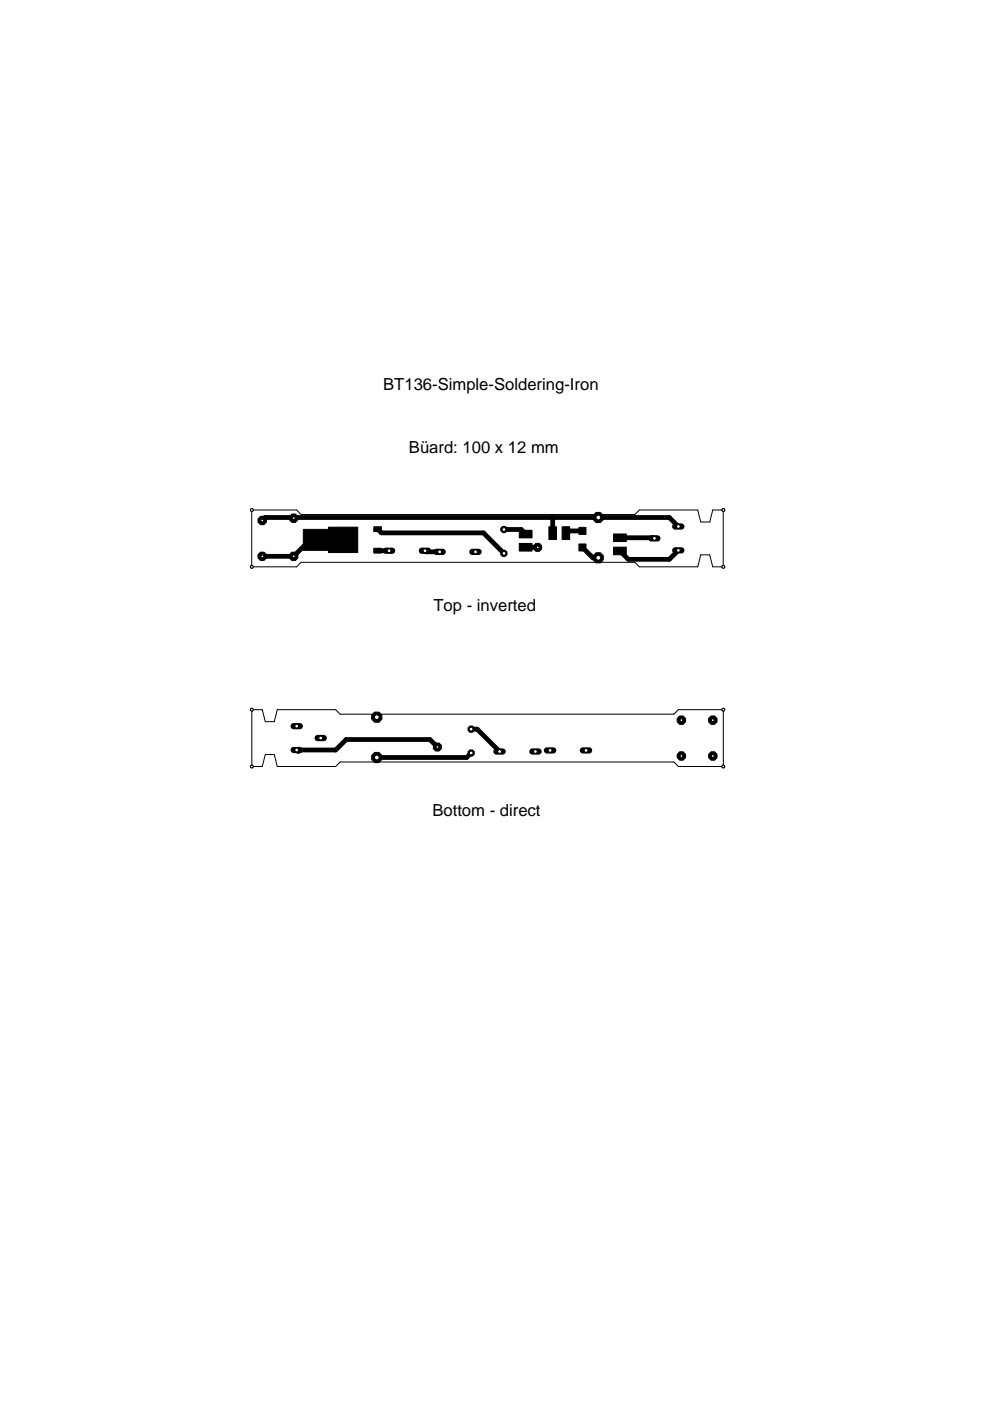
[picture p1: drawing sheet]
<svg xmlns="http://www.w3.org/2000/svg" width="210mm" height="297mm" viewBox="0 0 210 297" stroke-linecap="round" stroke-linejoin="round" font-family="sans-serif">
<defs><g id="words">
<g font-size="3.5">
<text x="81.2" y="82.7">BT136-Simple-Soldering-Iron</text>
<text x="86.7" y="96">Büard: 100 x 12 mm</text>
<text x="91.9" y="129.6">Top - inverted</text>
<text x="91.7" y="173">Bottom - direct</text>
</g>
</g></defs>
<path d="M64.3 112.2h6.4v4.5h-6.4zM69.7 111.8h6.1v5.4h-6.1zM79.3 111.7h1.6v1h-1.6zM79.3 116.2h1.6v1.1h-1.6zM110.1 115.2h2.7v1.6h-2.7zM110.1 112.4h2.7v1.6h-2.7zM116.4 111.7h1.6v2.7h-1.6zM119.2 111.7h1.6v2.7h-1.6zM122.8 115.3h1.4v1.5h-1.4zM122.8 111.8h1.4v1.5h-1.4zM130.1 113.2h2.7v1.6h-2.7zM130.1 116h2.7v1.6h-2.7z" fill="#000" stroke="#000" stroke-width=".21"/>
<g fill="none" stroke="#000" stroke-width="1">
<path d="M55.6 110.4l.6-.7h85.7l1.9 1.9M62.1 109.7l.2 .2M72.8 114.5h-7l-3.5 3.5h-6.7M80.1 116.7l2.4 .1M80.1 112.2l.8 .8h21.6l4.3 4.3M90.1 116.8l.2 .2h2.9M106.8 112.3h3.7l.9 .9M111.4 116h2.6M117.2 109.7v3.3M123.5 116.1l2.2 2.2h1.1M123.5 112.6h-3l-.5 .4M131.4 114h7.2l.1 .1"/>
<path d="M143.8 116.7l-1.9 1.9h-8.7l-1.8-1.8"/>
</g>
<path d="M81.8 116.8h1.3" fill="none" stroke="#000" stroke-width="1.3"/>
<circle cx="82.5" cy="116.8" r=".4" fill="#fff" stroke="#000" stroke-width=".21"/>
<path d="M89.4 116.8h1.4" fill="none" stroke="#000" stroke-width="1.3"/>
<circle cx="90.1" cy="116.8" r=".4" fill="#fff" stroke="#000" stroke-width=".21"/>
<circle cx="106.8" cy="117.3" r=".71" fill="#000" stroke="#000" stroke-width=".21"/>
<circle cx="106.9" cy="117.3" r=".4" fill="#fff" stroke="#000" stroke-width=".21"/>
<circle cx="106.8" cy="112.3" r=".71" fill="#000" stroke="#000" stroke-width=".21"/>
<circle cx="106.9" cy="112.3" r=".4" fill="#fff" stroke="#000" stroke-width=".21"/>
<path d="M143.2 116.7h1.3" fill="none" stroke="#000" stroke-width="1.3"/>
<circle cx="143.8" cy="116.7" r=".4" fill="#fff" stroke="#000" stroke-width=".21"/>
<path d="M138.1 114.1h1.3" fill="none" stroke="#000" stroke-width="1.3"/>
<circle cx="138.8" cy="114.1" r=".4" fill="#fff" stroke="#000" stroke-width=".21"/>
<path d="M143.2 111.6h1.3" fill="none" stroke="#000" stroke-width="1.3"/>
<circle cx="143.8" cy="111.6" r=".4" fill="#fff" stroke="#000" stroke-width=".21"/>
<circle cx="55.6" cy="110.4" r=".71" fill="#000" stroke="#000" stroke-width=".21"/>
<circle cx="55.6" cy="110.4" r=".4" fill="#fff" stroke="#000" stroke-width=".21"/>
<circle cx="55.6" cy="118" r=".71" fill="#000" stroke="#000" stroke-width=".21"/>
<circle cx="55.6" cy="118" r=".4" fill="#fff" stroke="#000" stroke-width=".21"/>
<circle cx="126.8" cy="118.3" r="1.17" fill="#000" stroke="#000" stroke-width=".21"/>
<circle cx="126.9" cy="118.3" r=".51" fill="#fff" stroke="#000" stroke-width=".21"/>
<circle cx="126.8" cy="109.7" r="1.17" fill="#000" stroke="#000" stroke-width=".21"/>
<circle cx="126.9" cy="109.7" r=".51" fill="#fff" stroke="#000" stroke-width=".21"/>
<path d="M92.5 117h1.4" fill="none" stroke="#000" stroke-width="1.3"/>
<circle cx="93.2" cy="117" r=".4" fill="#fff" stroke="#000" stroke-width=".21"/>
<path d="M100.1 117h1.4" fill="none" stroke="#000" stroke-width="1.3"/>
<circle cx="100.8" cy="117" r=".4" fill="#fff" stroke="#000" stroke-width=".21"/>
<circle cx="114" cy="116" r=".92" fill="#000" stroke="#000" stroke-width=".21"/>
<circle cx="114" cy="116" r=".3" fill="#fff" stroke="#000" stroke-width=".21"/>
<circle cx="55.6" cy="110.4" r=".96" fill="#000" stroke="#000" stroke-width=".21"/>
<circle cx="55.6" cy="110.4" r=".3" fill="#fff" stroke="#000" stroke-width=".21"/>
<circle cx="62.3" cy="109.9" r=".96" fill="#000" stroke="#000" stroke-width=".21"/>
<circle cx="62.3" cy="109.9" r=".3" fill="#fff" stroke="#000" stroke-width=".21"/>
<circle cx="55.6" cy="118" r=".96" fill="#000" stroke="#000" stroke-width=".21"/>
<circle cx="55.6" cy="118" r=".3" fill="#fff" stroke="#000" stroke-width=".21"/>
<circle cx="62.3" cy="118" r=".96" fill="#000" stroke="#000" stroke-width=".21"/>
<circle cx="62.3" cy="118" r=".3" fill="#fff" stroke="#000" stroke-width=".21"/>
<g fill="none" stroke="#000" stroke-width=".21">
<path d="M53.4 108.1h9.5l.9 1h70.8l1-1h12.3l.7 2.6h1.9l.6-2.6h2.2v12.1h-2.2l-.6-2.6h-1.9l-.7 2.6h-12.3l-1-1h-70.8l-.9 1h-9.5z"/>
<circle cx="153.4" cy="120.2" r=".3"/>
</g>
<circle cx="153.4" cy="120.2" r=".3" fill="#fff" stroke="#000" stroke-width=".21"/>
<circle cx="153.4" cy="108.1" r=".3" fill="none" stroke="#000" stroke-width=".21"/>
<circle cx="153.4" cy="108.1" r=".3" fill="#fff" stroke="#000" stroke-width=".21"/>
<circle cx="53.4" cy="108.1" r=".3" fill="none" stroke="#000" stroke-width=".21"/>
<circle cx="53.4" cy="108.1" r=".3" fill="#fff" stroke="#000" stroke-width=".21"/>
<circle cx="53.4" cy="120.2" r=".3" fill="none" stroke="#000" stroke-width=".21"/>
<circle cx="53.4" cy="120.2" r=".3" fill="#fff" stroke="#000" stroke-width=".21"/>
<path d="M92.7 158.4l-1.5-1.6h-17.8l-2.2 2.2h-8.3l.3 .3M99.9 154.6h1.3l4.7 4.7M99.9 159.7l-1 .9h-19" fill="none" stroke="#000" stroke-width="1"/>
<path d="M123.6 159.1h1.3" fill="none" stroke="#000" stroke-width="1.3"/>
<circle cx="124.3" cy="159.1" r=".4" fill="#fff" stroke="#000" stroke-width=".21"/>
<path d="M116 159.1h1.3" fill="none" stroke="#000" stroke-width="1.3"/>
<circle cx="116.6" cy="159.1" r=".4" fill="#fff" stroke="#000" stroke-width=".21"/>
<circle cx="99.9" cy="159.7" r=".71" fill="#000" stroke="#000" stroke-width=".21"/>
<circle cx="99.9" cy="159.7" r=".4" fill="#fff" stroke="#000" stroke-width=".21"/>
<circle cx="99.9" cy="154.6" r=".71" fill="#000" stroke="#000" stroke-width=".21"/>
<circle cx="99.9" cy="154.6" r=".4" fill="#fff" stroke="#000" stroke-width=".21"/>
<path d="M62.3 159h1.3" fill="none" stroke="#000" stroke-width="1.3"/>
<circle cx="62.9" cy="159" r=".4" fill="#fff" stroke="#000" stroke-width=".21"/>
<path d="M67.3 156.5h1.4" fill="none" stroke="#000" stroke-width="1.3"/>
<circle cx="68" cy="156.5" r=".4" fill="#fff" stroke="#000" stroke-width=".21"/>
<path d="M62.3 154h1.3" fill="none" stroke="#000" stroke-width="1.3"/>
<circle cx="62.9" cy="154" r=".4" fill="#fff" stroke="#000" stroke-width=".21"/>
<circle cx="151.1" cy="152.7" r=".71" fill="#000" stroke="#000" stroke-width=".21"/>
<circle cx="151.1" cy="152.7" r=".4" fill="#fff" stroke="#000" stroke-width=".21"/>
<circle cx="151.1" cy="160.3" r=".71" fill="#000" stroke="#000" stroke-width=".21"/>
<circle cx="151.1" cy="160.3" r=".4" fill="#fff" stroke="#000" stroke-width=".21"/>
<circle cx="79.9" cy="160.6" r="1.17" fill="#000" stroke="#000" stroke-width=".21"/>
<circle cx="79.9" cy="160.6" r=".51" fill="#fff" stroke="#000" stroke-width=".21"/>
<circle cx="79.9" cy="152.1" r="1.17" fill="#000" stroke="#000" stroke-width=".21"/>
<circle cx="79.9" cy="152.1" r=".51" fill="#fff" stroke="#000" stroke-width=".21"/>
<path d="M112.9 159.3h1.3" fill="none" stroke="#000" stroke-width="1.3"/>
<circle cx="113.5" cy="159.3" r=".4" fill="#fff" stroke="#000" stroke-width=".21"/>
<path d="M105.2 159.3h1.4" fill="none" stroke="#000" stroke-width="1.3"/>
<circle cx="105.9" cy="159.3" r=".4" fill="#fff" stroke="#000" stroke-width=".21"/>
<circle cx="92.7" cy="158.4" r=".92" fill="#000" stroke="#000" stroke-width=".21"/>
<circle cx="92.7" cy="158.4" r=".3" fill="#fff" stroke="#000" stroke-width=".21"/>
<circle cx="151.1" cy="152.7" r=".96" fill="#000" stroke="#000" stroke-width=".21"/>
<circle cx="151.1" cy="152.7" r=".3" fill="#fff" stroke="#000" stroke-width=".21"/>
<circle cx="144.5" cy="152.7" r=".96" fill="#000" stroke="#000" stroke-width=".21"/>
<circle cx="144.5" cy="152.7" r=".3" fill="#fff" stroke="#000" stroke-width=".21"/>
<circle cx="151.1" cy="160.3" r=".96" fill="#000" stroke="#000" stroke-width=".21"/>
<circle cx="151.1" cy="160.3" r=".3" fill="#fff" stroke="#000" stroke-width=".21"/>
<circle cx="144.5" cy="160.3" r=".96" fill="#000" stroke="#000" stroke-width=".21"/>
<circle cx="144.5" cy="160.3" r=".3" fill="#fff" stroke="#000" stroke-width=".21"/>
<g fill="none" stroke="#000" stroke-width=".21">
<path d="M53.4 150.5h2.2l.6 2.5h2l.6-2.5h12.4l.9 .9h70.8l.9-.9h9.6v12h-9.6l-.9-.9h-70.8l-.9 .9h-12.4l-.6-2.5h-2l-.6 2.5h-2.2z"/>
<circle cx="53.4" cy="162.5" r=".3"/>
</g>
<circle cx="53.4" cy="162.5" r=".3" fill="#fff" stroke="#000" stroke-width=".21"/>
<circle cx="53.4" cy="150.5" r=".3" fill="none" stroke="#000" stroke-width=".21"/>
<circle cx="53.4" cy="150.5" r=".3" fill="#fff" stroke="#000" stroke-width=".21"/>
<circle cx="153.4" cy="150.5" r=".3" fill="none" stroke="#000" stroke-width=".21"/>
<circle cx="153.4" cy="150.5" r=".3" fill="#fff" stroke="#000" stroke-width=".21"/>
<circle cx="153.4" cy="162.5" r=".3" fill="none" stroke="#000" stroke-width=".21"/>
<circle cx="153.4" cy="162.5" r=".3" fill="#fff" stroke="#000" stroke-width=".21"/>
<use href="#words"/>
</svg>
